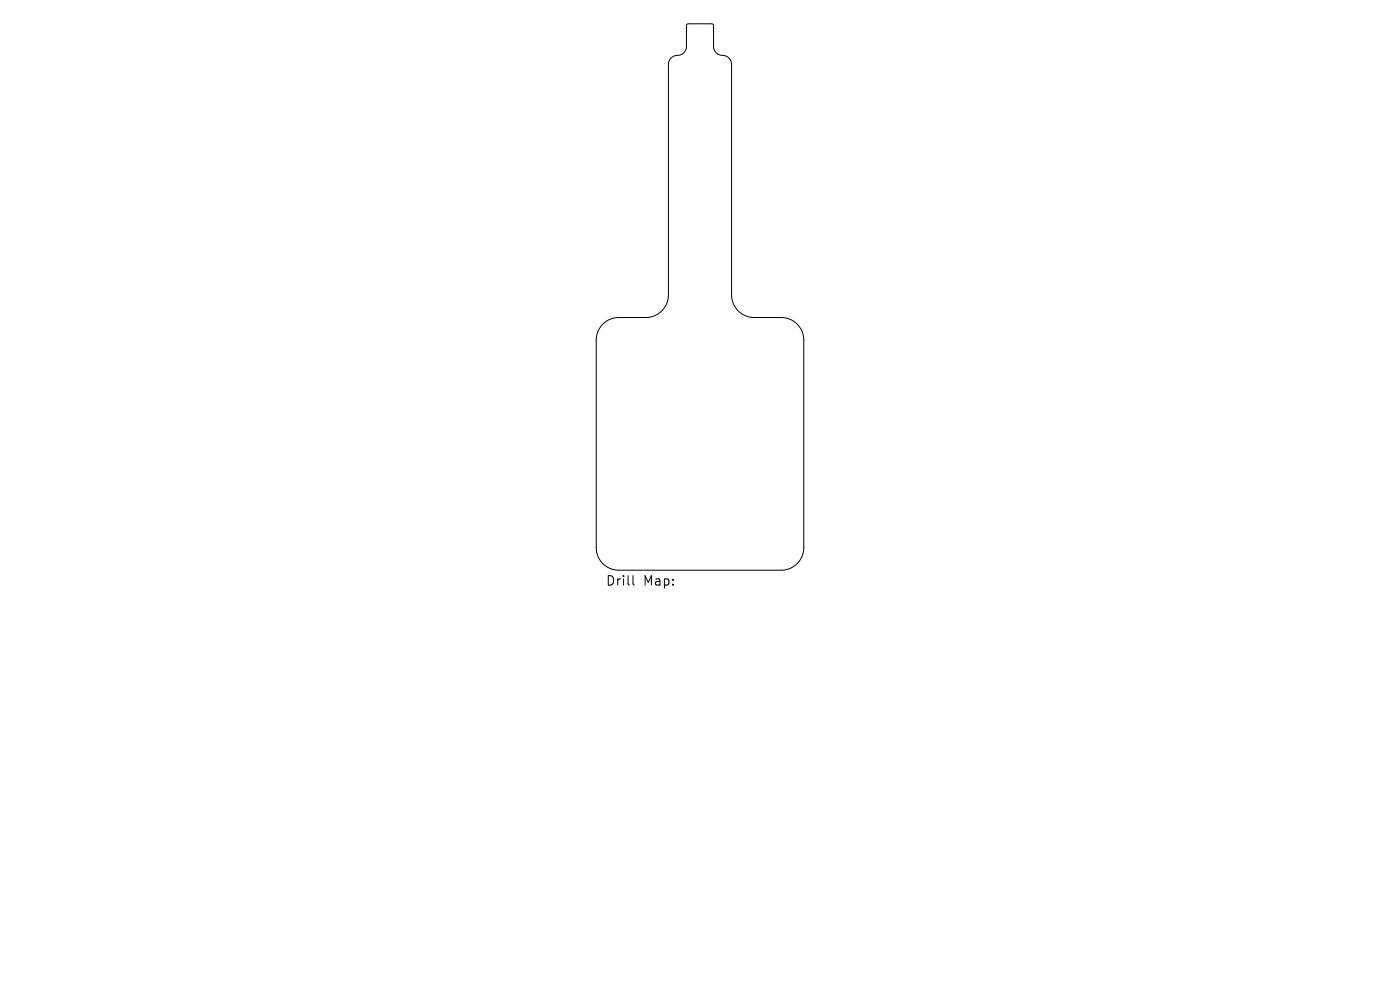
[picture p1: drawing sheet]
<svg xmlns="http://www.w3.org/2000/svg" width="297mm" height="210mm" viewBox="0 0 297 210" stroke-linecap="round" stroke-linejoin="round" font-family="sans-serif">
<defs><g id="words">
<g font-size="2.8">
<text x="128.4" y="124.5">Drill</text>
<text x="136.4" y="124.5">Map:</text>
</g>
</g></defs>
<path d="M145.7 5.2l.3-.2 5.2 .1 .2 .3v4.4a2.09 2.09 0 0 0 2.4 2l.6 .3 .5 .5 .3 1.1v48.9a4.8 4.8 0 0 0 4.8 4.8h5.7a4.8 4.8 0 0 1 4.8 4.7v44.1a4.8 4.8 0 0 1-4.8 4.8h-34.4a4.8 4.8 0 0 1-4.8-4.8v-44.1a4.8 4.8 0 0 1 4.8-4.7h5.7a4.8 4.8 0 0 0 4.8-4.8v-48.9a2.08 2.08 0 0 1 2.4-2l.9-.5 .5-.9zM134.3 122.1v1.7l.3 .3" fill="none" stroke="#000" stroke-width=".21"/>
<use href="#words"/>
</svg>
